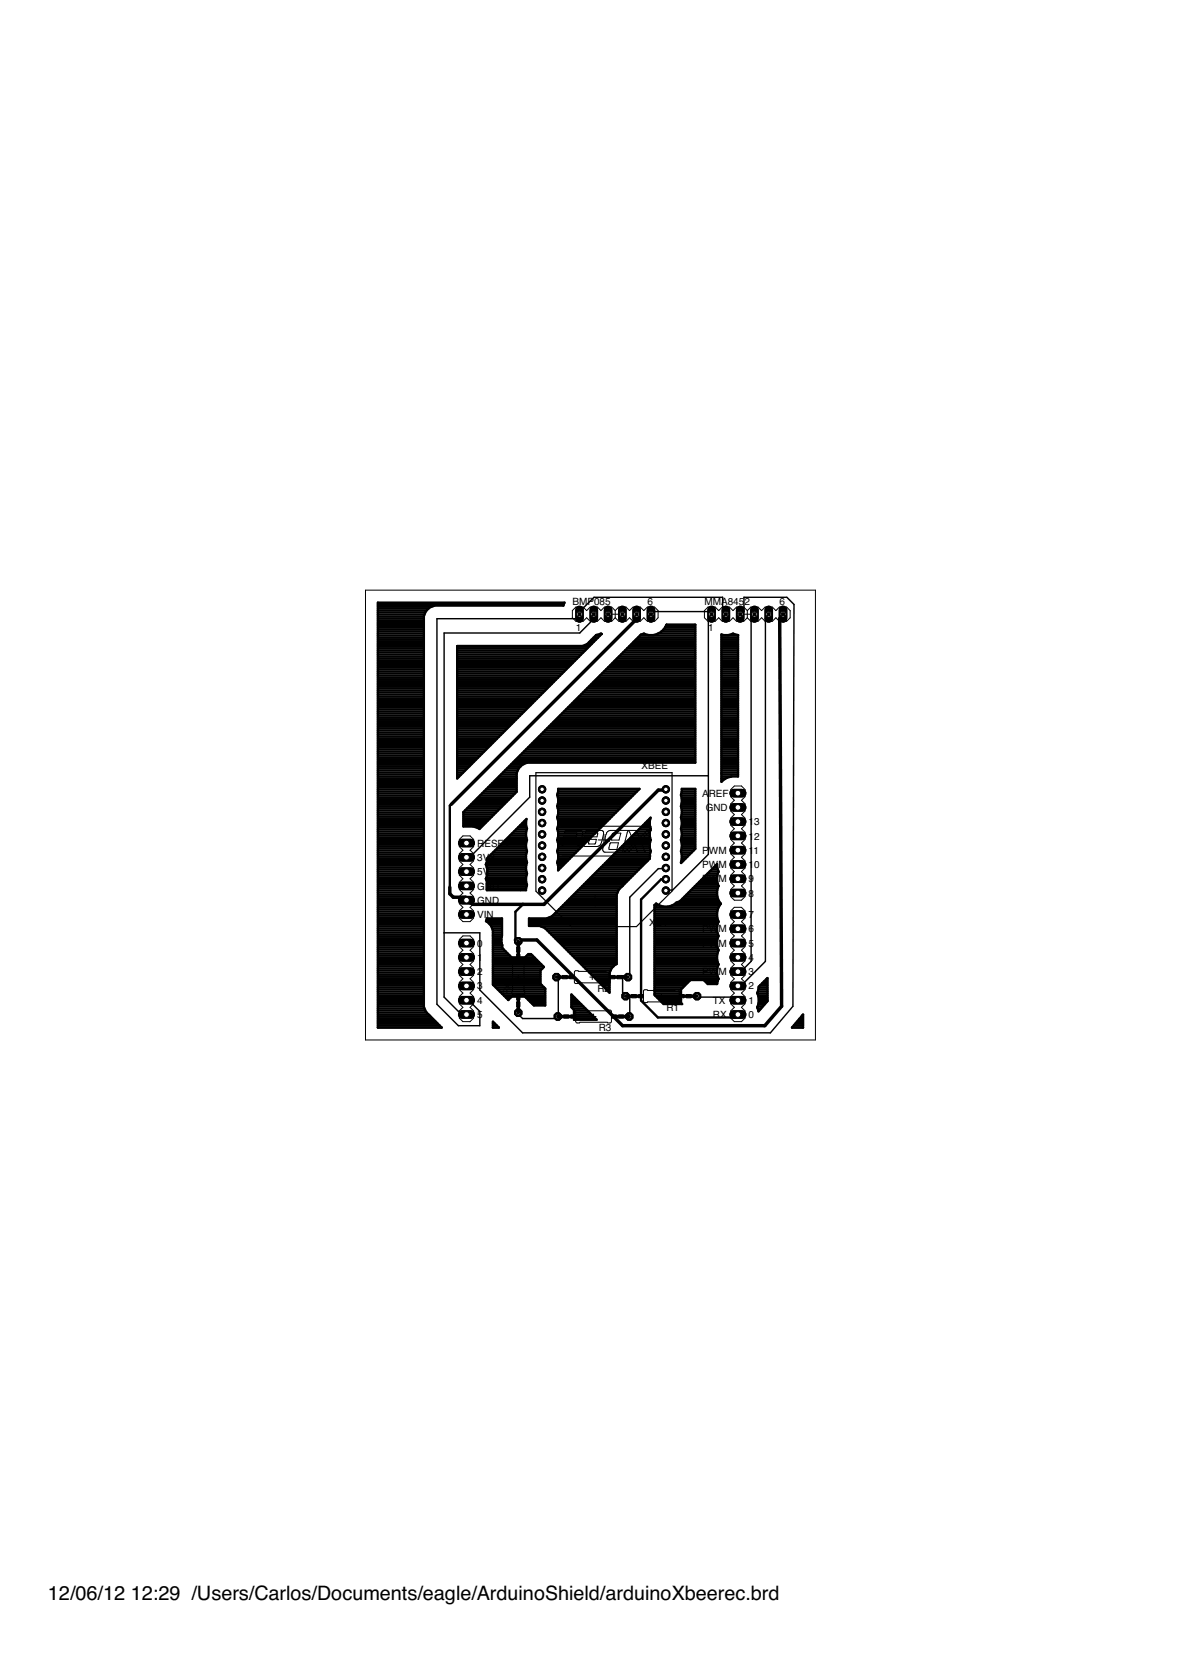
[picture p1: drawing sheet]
<svg xmlns="http://www.w3.org/2000/svg" width="210mm" height="297mm" viewBox="0 0 210 297" stroke-linecap="round" stroke-linejoin="round" font-family="sans-serif">
<defs><g id="words">
<g font-size="3.5">
<text x="8.5" y="284.3">12/06/12</text>
<text x="23.2" y="284.3">12:29 /Users/Carlos/Documents/eagle/ArduinoShield/arduinoXbeerec.brd</text>
</g>
<g font-size="1.8">
<text x="101.7" y="107.5">BMP085</text>
<text x="115.1" y="107.5">6</text>
<text x="125.2" y="107.5">MMA845</text>
<text x="132.3" y="107.5">2</text>
<text x="138.5" y="107.5">6</text>
<text x="102.4" y="112.1">1</text>
<text x="125.8" y="112.1">1</text>
<text x="114" y="136.6">XBEE</text>
<text x="124.8" y="141.6">A</text>
<text x="126" y="141.6">REF</text>
<text x="125.4" y="144.2">GND</text>
<text x="133.1" y="149.2">12</text>
<text x="133.1" y="146.7">13</text>
<text x="84.8" y="155.6">5V</text>
<text x="84.8" y="153">3V3</text>
<text x="84.8" y="150.5">RESET</text>
<text x="124.8" y="154.3">PWM</text>
<text x="124.8" y="151.8">P</text>
<text x="126" y="151.8">WM</text>
<text x="133.1" y="154.3">10</text>
<text x="133.1" y="151.8">11</text>
<text x="84.8" y="158.1">GND</text>
<text x="84.8" y="160.7">GND</text>
<text x="124.8" y="156.8">PWM</text>
<text x="133.1" y="159.4">8</text>
<text x="133.1" y="156.8">9</text>
<text x="84.8" y="163.2">VIN</text>
<text x="115.4" y="164.5">X</text>
<text x="124.8" y="165.7">PWM</text>
<text x="133.1" y="165.7">6</text>
<text x="133.1" y="163.2">7</text>
<text x="84.8" y="168.3">0</text>
<text x="84.8" y="170.8">1</text>
<text x="84.8" y="173.4">2</text>
<text x="124.8" y="173.4">PWM</text>
<text x="124.8" y="168.3">PWM</text>
<text x="133.1" y="173.4">3</text>
<text x="133.1" y="170.8">4</text>
<text x="133.1" y="168.3">5</text>
<text x="84.8" y="175.9">3</text>
<text x="84.8" y="178.4">4</text>
<text x="90.7" y="176.8" transform="rotate(-90 90.7 176.8)">R</text>
<text x="106.2" y="176.4">R2</text>
<text x="118.5" y="179.7">R1</text>
<text x="126.7" y="178.4">TX</text>
<text x="133.1" y="178.4">1</text>
<text x="133.1" y="175.9">2</text>
<text x="84.8" y="181">5</text>
<text x="106.4" y="183.4">R3</text>
<text x="126.7" y="181">RX</text>
<text x="133.1" y="181">0</text>
</g>
</g></defs>
<g fill="#000" stroke="#000" stroke-width=".61">
<path d="M113.2 109.2v.8zM139.2 109.2l-.6 .8zM79.9 158.9l.7 .6zM79.9 157.7v1.2zM80.2 143l33-33zM80.6 159.5h2.1zM82.7 159.5l.2 .5zM117 140.4h1.3zM118.3 140.3v.1zM82.9 160l1.1 .8zM84 160.8h8.9zM91.6 167.1h3.8z"/>
<path d="M91.6 167.1l.5 .2zM92.9 160.8h3.8zM95.4 167.1l15.3 15.2zM96.7 160.8l20.3-20.4zM138.6 110l.3 68.9zM110.7 182.3h25.2zM138.9 178.9l-3 3.4z"/>
</g>
<g fill="#000" stroke="#000" stroke-width=".42">
<path d="M67.2 107.1h33.1zM67.2 119.7h8.1zM67.2 119.4h8.1zM67.2 119h8.1zM67.2 118.6h8.1zM67.2 118.2h8.1zM67.2 117.9h8.1zM67.2 117.5h8.1zM67.2 117.1h8.1zM67.2 116.7h8.1zM67.2 116.4h8.1zM67.2 116h8.1z"/>
<path d="M67.2 115.6h8.1zM67.2 115.2h8.1zM67.2 114.9h8.1zM67.2 114.5h8.1zM67.2 114.1h8.1zM67.2 113.7h8.1zM67.2 113.4h8.1zM67.2 113h8.1zM67.2 112.6h8.1zM67.2 112.2h8.1zM67.2 111.9h8.1zM67.2 111.5h8.1z"/>
<path d="M67.2 111.1h8.1zM67.2 110.7h8.1zM67.2 110.4h8.1zM67.2 110h8.1zM67.2 109.6h8.1zM67.2 109.2h8.2zM67.2 108.9h8.4zM67.2 108.5h8.6zM67.2 108.1h9zM67.2 107.7h9.8zM67.2 107.4h33zM75.3 109.5v.9z"/>
<path d="M75.3 110.4v68.6zM75.7 108.7l-.4 .8zM76.3 108l-.6 .7zM76.3 108l.9-.3zM81.3 114.9h21.3zM81.3 119.7h18.6zM81.3 119.4h19zM81.3 119h19.3zM81.3 118.6h19.7zM81.3 118.2h20.1zM81.3 117.9h20.5zM81.3 117.5h20.9z"/>
<path d="M81.3 117.1h21.2zM81.3 116.7h21.6zM81.3 116.4h22zM81.3 116h22.4zM81.3 115.6h22.7zM81.3 115.2h23.1zM81.3 114.9h23.5zM77.2 107.7h22.9zM100.2 107.3l-.1 .4zM100.3 107.1l-.1 .2zM102.6 114.9h.9zM103.5 114.9l.9-.4z"/>
<path d="M104.4 114.5l1.6-1.6zM104.4 114.5h.8zM104.8 114.1h.7zM105.1 113.7h.8zM105.5 113.4h.8zM105.9 113h.7zM106 112.9l.7-.2zM106.7 112.7l.1-.1zM106.8 112.6l.1 .1zM106.9 112.7l-25.6 25.7zM107 119.7h16.6zM107.4 119.4h16.2z"/>
<path d="M107.7 119h15.9zM108.1 118.6h15.5zM108.5 118.2h15.1zM108.9 117.9h14.7zM109.2 117.5h14.4zM109.6 117.1h14zM110 116.7h13.6zM110.4 116.4h13.2zM110.7 116h12.9zM111.1 115.6h12.5zM111.5 115.2h12.1zM111.9 114.9h11.7z"/>
<path d="M112.2 114.5h11.4zM112.6 114.1h11zM113 113.7h10.6zM113.4 113.4h10.2zM113.7 113h9.9zM113.9 112.8l.4-.1zM114.3 112.7l.1-.1zM114.4 112.6l.2 .1zM114.6 112.7l.7 .2zM115.3 112.9h.8zM116.1 112.9l.7-.2zM116.8 112.7l.7-.4z"/>
<path d="M117 112.6h6.6zM117.5 112.3l.6-.5zM117.6 112.2h6zM118 111.9h5.6zM118.4 111.1l-.3 .7zM118.2 111.5h5.4zM118.4 111.1h5.2zM118.5 111h5.1zM123.6 111v24.6zM128.2 112.8l.4 .1zM128.2 119.7h3zM128.2 119.4h3z"/>
<path d="M128.2 119h3zM128.2 118.6h3zM128.2 118.2h3zM128.2 117.9h3zM128.2 117.5h3zM128.2 117.1h3zM128.2 116.7h3zM128.2 116.4h3zM128.2 116h3zM128.2 115.6h3zM128.2 115.2h3zM128.2 114.9h3z"/>
<path d="M128.2 114.5h3zM128.2 114.1h3zM128.2 113.7h3zM128.2 113.4h3zM128.2 113h3zM128.6 112.9h.8zM129.4 112.9l.8-.2zM130.2 112.7l.1-.1zM130.3 112.6l.1 .1zM130.4 112.7l.8 .2zM131.2 112.9v25.1zM67.2 139.9h8.1z"/>
<path d="M67.2 139.6h8.1zM67.2 139.2h8.1zM67.2 138.8h8.1zM67.2 138.5h8.1zM67.2 138.1h8.1zM67.2 137.7h8.1zM67.2 137.3h8.1zM67.2 136.9h8.1zM67.2 136.6h8.1zM67.2 136.2h8.1zM67.2 135.8h8.1zM67.2 135.4h8.1z"/>
<path d="M67.2 135.1h8.1zM67.2 134.7h8.1zM67.2 134.3h8.1zM67.2 133.9h8.1zM67.2 133.6h8.1zM67.2 133.2h8.1zM67.2 132.8h8.1zM67.2 132.5h8.1zM67.2 132.1h8.1zM67.2 131.7h8.1zM67.2 131.3h8.1zM67.2 131h8.1z"/>
<path d="M67.2 130.6h8.1zM67.2 130.2h8.1zM67.2 129.8h8.1zM67.2 129.5h8.1zM67.2 129.1h8.1zM67.2 128.7h8.1zM67.2 128.3h8.1zM67.2 128h8.1zM67.2 127.6h8.1zM67.2 127.2h8.1zM67.2 126.8h8.1zM67.2 126.5h8.1z"/>
<path d="M67.2 126.1h8.1zM67.2 125.7h8.1zM67.2 125.3h8.1zM67.2 125h8.1zM67.2 124.6h8.1zM67.2 124.2h8.1zM67.2 123.8h8.1zM67.2 123.5h8.1zM67.2 123.1h8.1zM67.2 122.7h8.1zM67.2 122.3h8.1zM67.2 122h8.1z"/>
<path d="M67.2 121.6h8.1zM67.2 121.2h8.1zM67.2 120.8h8.1zM67.2 120.5h8.1zM67.2 120.1h8.1zM81.3 114.9v23.5zM81.3 138.1h.3zM81.3 137.7h.6zM81.3 137.3h1zM81.3 136.9h1.4zM81.3 136.6h1.8zM81.3 136.2h2.1z"/>
<path d="M81.3 135.8h2.5zM81.3 135.4h2.9zM81.3 135.1h3.3zM81.3 134.7h3.6zM81.3 134.3h4zM81.3 133.9h4.4zM81.3 133.6h4.8zM81.3 133.2h5.1zM81.3 132.8h5.5zM81.3 132.5h5.9zM81.3 132.1h6.2zM81.3 131.7h6.6z"/>
<path d="M81.3 131.3h7zM81.3 131h7.4zM81.3 130.6h7.7zM81.3 130.2h8.1zM81.3 129.8h8.5zM81.3 129.5h8.9zM81.3 129.1h9.3zM81.3 128.7h9.6zM81.3 128.3h10zM81.3 128h10.4zM81.3 127.6h10.8zM81.3 127.2h11.1z"/>
<path d="M81.3 126.8h11.5zM81.3 126.5h11.9zM81.3 126.1h12.2zM81.3 125.7h12.6zM81.3 125.3h13zM81.3 125h13.4zM81.3 124.6h13.7zM81.3 124.2h14.1zM81.3 123.8h14.5zM81.3 123.5h14.9zM81.3 123.1h15.2zM81.3 122.7h15.6z"/>
<path d="M81.3 122.3h16zM81.3 122h16.4zM81.3 121.6h16.7zM81.3 121.2h17.1zM81.3 120.8h17.5zM81.3 120.5h17.9zM81.3 120.1h18.2zM86.8 139.9h5zM87.1 139.6h4.7zM87.5 139.2h4.3zM87.9 138.8h3.9zM88.3 138.5h3.5z"/>
<path d="M88.6 138.1h3.2zM89 137.7h2.8zM89.4 137.3h2.5zM89.8 136.9h2.2zM90.1 136.6h2.1zM90.5 136.2h2.1zM90.9 135.8h2.2zM91.3 135.4h32.3zM91.7 135.1h31.9zM91.8 137.4v1zM91.8 138.4v2.4zM92 134.7h31.6z"/>
<path d="M92.2 136.6l-.4 .8zM92.4 134.3h31.2zM92.8 133.9h30.8zM92.8 135.9l-.6 .7zM93.1 133.6h30.5zM93.5 133.2h30.1zM92.8 135.9l.9-.3zM93.9 132.8h29.7zM94.3 132.5h29.3zM94.6 132.1h29zM95 131.7h28.6zM95.4 131.3h28.2z"/>
<path d="M95.8 131h27.8zM96.1 130.6h27.5zM96.5 130.2h27.1zM96.9 129.8h26.7zM97.3 129.5h26.3zM97.6 129.1h26zM98 128.7h25.6zM98.4 128.3h25.2zM98.8 128h24.8zM99.1 127.6h24.5zM99.5 127.2h24.1zM99.9 126.8h23.7z"/>
<path d="M100.3 126.5h23.3zM100.6 126.1h23zM101 125.7h22.6zM101.4 125.3h22.2zM101.7 125h21.9zM102.1 124.6h21.5zM102.5 124.2h21.1zM102.9 123.8h20.7zM103.3 123.5h20.3zM103.6 123.1h20zM104 122.7h19.6zM104.4 122.3h19.2z"/>
<path d="M104.8 122h18.8zM105.1 121.6h18.5zM105.5 121.2h18.1zM105.9 120.8h17.7zM106.3 120.5h17.3zM106.6 120.1h17zM93.7 135.6h29.9zM128.2 138.4v.6zM128.2 137.4v1zM128.2 112.8v24.6zM128.2 138.8h.2zM128.2 138.5h.7z"/>
<path d="M128.2 138.1h1.7zM128.2 137.7h3zM128.2 137.3h3zM128.2 136.9h3zM128.2 136.6h3zM128.2 136.2h3zM128.2 135.8h3zM128.2 135.4h3zM128.2 135.1h3zM128.2 134.7h3zM128.2 134.3h3zM128.2 133.9h3z"/>
<path d="M128.2 133.6h3zM128.2 133.2h3zM128.2 132.8h3zM128.2 132.5h3zM128.2 132.1h3zM128.2 131.7h3zM128.2 131.3h3zM128.2 131h3zM128.2 130.6h3zM128.2 130.2h3zM128.2 129.8h3zM128.2 129.5h3z"/>
<path d="M128.2 129.1h3zM128.2 128.7h3zM128.2 128.3h3zM128.2 128h3zM128.2 127.6h3zM128.2 127.2h3zM128.2 126.8h3zM128.2 126.5h3zM128.2 126.1h3zM128.2 125.7h3zM128.2 125.3h3zM128.2 125h3z"/>
<path d="M128.2 124.6h3zM128.2 124.2h3zM128.2 123.8h3zM128.2 123.5h3zM128.2 123.1h3zM128.2 122.7h3zM128.2 122.3h3zM128.2 122h3zM128.2 121.6h3zM128.2 121.2h3zM128.2 120.8h3zM128.2 120.5h3z"/>
<path d="M128.2 120.1h3zM128.6 138.6l-.4 .4zM128.6 138.6l.6-.4zM129.2 138.2l.8-.2zM130 138h1.2zM67.2 159.8h8.1zM67.2 159.4h8.1zM67.2 159h8.1zM67.2 158.7h8.1zM67.2 158.3h8.1zM67.2 157.9h8.1zM67.2 157.5h8.1z"/>
<path d="M67.2 157.2h8.1zM67.2 156.8h8.1zM67.2 156.4h8.1zM67.2 156h8.1zM67.2 155.7h8.1zM67.2 155.3h8.1zM67.2 154.9h8.1zM67.2 154.5h8.1zM67.2 154.2h8.1zM67.2 153.8h8.1zM67.2 153.4h8.1zM67.2 153.1h8.1z"/>
<path d="M67.2 152.7h8.1zM67.2 152.3h8.1zM67.2 151.9h8.1zM67.2 151.6h8.1zM67.2 151.2h8.1zM67.2 150.8h8.1zM67.2 150.4h8.1zM67.2 150.1h8.1zM67.2 149.7h8.1zM67.2 149.3h8.1zM67.2 148.9h8.1zM67.2 148.5h8.1z"/>
<path d="M67.2 148.2h8.1zM67.2 147.8h8.1zM67.2 147.4h8.1zM67.2 147h8.1zM67.2 146.7h8.1zM67.2 146.3h8.1zM67.2 145.9h8.1zM67.2 145.6h8.1zM67.2 145.2h8.1zM67.2 144.8h8.1zM67.2 144.4h8.1zM67.2 144.1h8.1z"/>
<path d="M67.2 143.7h8.1zM67.2 143.3h8.1zM67.2 142.9h8.1zM67.2 142.6h8.1zM67.2 142.2h8.1zM67.2 141.8h8.1zM67.2 141.4h8.1zM67.2 141.1h8.1zM67.2 140.7h8.1zM67.2 140.3h8.1zM79.9 143.2v14.5zM79.9 143.2l.3-.2z"/>
<path d="M82.4 144.4v2.5zM82.4 144.4l31.5-31.6zM82.4 146.7h3.5zM82.4 146.3h3.9zM82.4 145.9h4.2zM82.4 145.6h4.6zM82.4 145.2h5zM82.4 144.8h5.4zM82.4 144.4h5.7zM82.7 144.1h5.8zM83 143.7h5.9zM83.4 143.3h5.9z"/>
<path d="M83.8 142.9h5.8zM82.4 146.9h1.7zM84.2 142.6h5.8zM84.5 142.2h5.9zM84.6 147h.9zM84.1 146.9l.7 .2zM84.9 141.8h5.9zM84.8 147.1l.4 .3zM85.3 141.4h5.8zM85.7 141.1h5.8zM86 140.7h5.8zM86.4 156.1l-.1 .1z"/>
<path d="M86.4 153.5l-.1 .2zM86.4 140.3h5.4zM86.3 156.2l.1 .1zM86.6 155.3l-.2 .8zM86.3 153.7l.1 .1zM86.6 152.8l-.2 .7zM86.4 156h7.1zM86.4 153.8h7.1zM86.4 156.4h7.1zM86.4 153.4h7.2zM86.5 154.2h7zM86.6 157.9l-.1 .3z"/>
<path d="M86.5 156.8h7zM86.5 155.7h7.1zM86.6 153.1h7zM86.6 157.1v.8zM86.4 156.3l.2 .8zM86.6 154.6v.7zM86.4 153.8l.2 .8zM86.6 152.5v.3zM86.6 152.5l7-6.9zM86.6 157.9h6.9zM86.6 157.5h7zM86.6 157.2h7z"/>
<path d="M86.6 155.3h7.1zM86.6 154.9h7zM86.6 154.5h6.9zM86.6 152.7h6.9zM86.9 152.3h6.6zM87.2 151.9h6.3zM87.6 151.6h6zM88 151.2h5.6zM88.4 150.8h5.1zM88.7 150.4h4.8zM89.1 150.1h4.4zM89.5 149.7h4.1z"/>
<path d="M89.9 149.3h3.8zM90.2 148.9h3.4zM90.6 148.5h2.9zM91 148.2h2.5zM91.4 147.8h2.1zM91.7 147.4h1.9zM91.8 140.8l-6.6 6.6zM92.1 147h1.5zM86.5 158.2h6zM92.5 146.7h1zM92.9 146.3h.6zM93.2 145.9h.3z"/>
<path d="M93.5 145.9v.8zM93.5 146.7l.2 .6zM93.5 147.9v.8zM93.5 148.7l.2 .6zM93.5 149.9v.8zM93.5 150.7l.2 .6zM93.5 151.9v.8zM93.5 152.7l.2 .6zM93.5 153.9v.8zM93.5 154.7l.2 .6zM93.5 155.9v.8zM93.5 156.7l.2 .6z"/>
<path d="M93.5 157.9v.3zM92.5 158.2h1zM93.6 145.6l-.1 .3zM93.7 147.3l-.2 .6zM93.7 149.3l-.2 .6zM93.7 151.3l-.2 .6zM93.7 153.3l-.2 .6zM93.7 155.3l-.2 .6zM93.7 157.3l-.2 .6zM99.2 152.7l-.2 .6zM99.2 150.7l-.2 .6zM99.2 148.7l-.2 .6z"/>
<path d="M99.2 146.7l-.2 .6zM99.2 144.7l-.2 .6zM99.2 142.7l-.2 .6zM99.2 140.7l-.2 .6zM99 149.3h5.6zM99 143.3h11.6zM99.1 153.4h1.4zM99.1 151.2h3.6zM99.1 147.4h7.4zM99.1 145.2h9.6zM99.1 141.4h13.4zM99.1 153.1h1.8z"/>
<path d="M99.1 151.6h3.3zM99.1 147h7.7zM99.1 145.6h9.3zM99.1 141.1h13.7zM99.1 149.7h5.1zM99.1 143.7h11.1zM99.1 142.9h11.9zM99.1 148.9h5.9zM99.2 153.8h.9zM99.2 150.8h3.9zM99.2 147.8h6.9zM99.2 144.8h9.9z"/>
<path d="M99.2 141.8h12.9zM99.2 153.9v.8zM99 153.3l.2 .6zM99.2 151.9v.8zM99 151.3l.2 .6zM99.2 149.9v.8zM99 149.3l.2 .6zM99.2 147.9v.8zM99 147.3l.2 .6zM99.2 145.9v.8zM99 145.3l.2 .6zM99.2 143.9v.8z"/>
<path d="M99 143.3l.2 .6zM99.2 141.9v.8zM99 141.3l.2 .6zM99.2 140.2v.5zM99.2 140.2h14.5zM99.2 154.5h.2zM99.2 154.2h.5zM99.2 152.7h2zM99.2 152.3h2.4zM99.2 151.9h2.8zM99.2 150.4h4.3zM99.2 150.1h4.6z"/>
<path d="M99.2 148.5h6.1zM99.2 148.2h6.5zM99.2 146.7h8zM99.2 146.3h8.4zM99.2 145.9h8.8zM99.2 144.4h10.3zM99.2 144.1h10.6zM99.2 142.6h12.1zM99.2 142.2h12.5zM99.2 140.7h14zM99.2 140.3h14.4zM101.2 159.8h8.4z"/>
<path d="M101.6 159.4h8zM102 159h7.6zM102.3 158.7h7.4zM102.7 158.3h7.2zM103.1 157.9h7.1zM103.5 157.5h7.1zM103.8 157.2h7.2zM104.2 156.8h7.1zM104.6 156.4h7.1zM104.9 156h7.2zM105.3 155.7h7.2zM105.7 155.3h7.1z"/>
<path d="M106.1 154.9h7.1zM106.4 154.5h7.2zM106.8 154.2h7.1zM107.2 153.8h7.1zM107.6 153.4h7.1zM107.9 153.1h7.2zM108.3 152.7h7.1zM108.7 152.3h6.8zM109.1 151.9h6.4zM109.5 151.6h6.1zM109.6 159v12.4zM109.8 151.2h5.8z"/>
<path d="M110 158.2l-.4 .8zM110.2 150.8h5.3zM110.6 150.4h4.9zM110.6 157.5l-.6 .7zM110.9 150.1h4.6zM111.3 149.7h4.2zM111.7 149.3h3.9zM112.1 148.9h3.4zM112.4 148.5h3.1zM112.8 148.2h2.7zM113.2 147.8h2.3zM113.6 147.4h2z"/>
<path d="M99.2 154.7l14.5-14.5zM117.5 156.3l-3.6 3.6zM113.9 147h1.7zM114.3 146.7h1.2zM114.7 146.3h.8zM115 153.1l-4.4 4.4zM115.1 145.9h.4zM115.4 145.6h.2zM115.5 145.9v.8zM115.5 146.7l.2 .6zM115.5 147.9v.8zM115.5 148.7l.2 .6z"/>
<path d="M115.5 149.9v.8zM115.5 150.7l.2 .6zM115.5 151.9v.7zM115 153.1l.5-.5zM115.6 145.4l-.1 .5zM115.7 147.3l-.2 .6zM115.7 149.3l-.2 .6zM115.7 151.3l-.2 .6zM117.5 156.3h.8zM121.2 152.7l-.2 .6zM121.2 150.7l-.2 .6zM121.2 148.7l-.2 .6z"/>
<path d="M121.2 146.7l-.2 .6zM121.2 144.7l-.2 .6zM121.2 142.7l-.2 .6zM121.2 140.7l-.2 .6zM121 149.3h2.6zM121 143.3h2.6zM121 153.3l.1 .1zM121.1 151.2h2.2zM121.1 147.4h2.5zM121.1 145.2h2.5zM121.1 141.4h2.5zM121.1 153.1h.3z"/>
<path d="M121.1 151.6h1.8zM121.1 147h2.5zM121.1 145.6h2.5zM121.1 141.1h2.5zM121.1 149.7h2.5zM121.1 148.9h2.5zM121.1 143.7h2.5zM121.1 142.9h2.5zM121.2 150.8h2.4zM121.2 147.8h2.4zM121.2 144.8h2.4zM121.2 141.8h2.4z"/>
<path d="M121.2 151.9v.8zM121 151.3l.2 .6zM121.2 149.9v.8zM121 149.3l.2 .6zM121.2 147.9v.8zM121 147.3l.2 .6zM121.2 145.9v.8zM121 145.3l.2 .6zM121.2 143.9v.8zM121 143.3l.2 .6zM121.2 141.9v.8zM121 141.3l.2 .6z"/>
<path d="M121.2 140.2v.5zM121.2 140.2h2.4zM121.2 152.7h.6zM121.2 152.3h1zM121.2 151.9h1.3zM121.2 150.4h2.4zM121.2 150.1h2.4zM121.2 148.5h2.4zM121.2 148.2h2.4zM121.2 146.7h2.4zM121.2 146.3h2.4zM121.2 145.9h2.4z"/>
<path d="M121.2 144.4h2.4zM121.2 144.1h2.4zM121.2 142.6h2.4zM121.2 142.2h2.4zM121.2 140.7h2.4zM121.2 140.3h2.4zM121.3 159.8h6.3zM121.6 159.4h5.9zM122 159h5.4zM122.4 158.7h5zM122.8 158.3h4.7zM123.1 157.9h4.5z"/>
<path d="M123.5 157.5h4.2zM123.6 140.2v10.7zM123.6 150.9l-2.5 2.5zM123.9 157.2h3.7zM124.3 156.8h3.2zM124.6 156.4h2.8zM125 156h2.4zM125.4 155.7h2.1zM125.8 155.3h1.8zM126.1 154.9h1.6zM126.5 154.5h1.1zM126.9 154.2h.6z"/>
<path d="M127.2 153.8l.2-.2zM127.3 153.8h.1zM127.4 153.6v.5zM127.4 154.1l.2 .7zM127.4 155.8v.8zM127.4 156.6l.2 .8zM127.4 158.4v.8zM127.4 159.2l.2 .7zM127.6 154.8l.1 .1zM127.6 155.1l-.2 .7zM127.6 157.4l.1 .1zM127.6 157.6l-.2 .8z"/>
<path d="M127.6 159.9l.4 .7zM127.7 154.9l-.1 .2zM127.7 157.5l-.1 .1zM67.2 179.6h8.4zM67.2 179.3h8.2zM67.2 178.9h8.1zM67.2 178.5h8.1zM67.2 178.1h8.1zM67.2 177.8h8.1zM67.2 177.4h8.1zM67.2 177h8.1zM67.2 176.6h8.1z"/>
<path d="M67.2 176.3h8.1zM67.2 175.9h8.1zM67.2 175.5h8.1zM67.2 175.1h8.1zM67.2 174.8h8.1zM67.2 174.4h8.1zM67.2 174h8.1zM67.2 173.6h8.1zM67.2 173.3h8.1zM67.2 172.9h8.1zM67.2 172.5h8.1zM67.2 172.1h8.1z"/>
<path d="M67.2 171.8h8.1zM67.2 171.4h8.1zM67.2 171h8.1zM67.2 170.6h8.1zM67.2 170.3h8.1zM67.2 169.9h8.1zM67.2 169.5h8.1zM67.2 169.1h8.1zM67.2 168.8h8.1zM67.2 168.4h8.1zM67.2 168h8.1zM67.2 167.6h8.1z"/>
<path d="M67.2 167.3h8.1zM67.2 166.9h8.1zM67.2 166.5h8.1zM67.2 166.2h8.1zM67.2 165.8h8.1zM67.2 165.4h8.1zM67.2 165h8.1zM67.2 164.7h8.1zM67.2 164.3h8.1zM67.2 163.9h8.1zM67.2 163.5h8.1zM67.2 163.2h8.1z"/>
<path d="M67.2 162.8h8.1zM67.2 162.4h8.1zM67.2 162h8.1zM67.2 161.6h8.1zM67.2 161.3h8.1zM67.2 160.9h8.1zM67.2 160.5h8.1zM67.2 160.2h8.1zM75.3 179l.4 .8zM75.7 179.8l.6 .7zM86.5 163.3l-.1 .4zM86.5 163.5h2.7z"/>
<path d="M86.5 163.3h2.7zM86.4 163.8l.2 .1zM86.6 163.9h2.6zM87 164.3h2.2zM86.6 163.9l.6 .6zM87.3 164.7h1.9zM87.5 165h1.7zM87.6 166.3v8.7zM87.6 165.4v.9zM87.2 164.5l.4 .9zM87.6 174.8h8.5zM87.6 174.4h8.5z"/>
<path d="M87.6 174h8.5zM87.6 173.6h8.5zM87.6 173.3h8.5zM87.6 172.9h8.5zM87.6 172.5h8.5zM87.6 172.1h8.8zM87.6 171.8h8.9zM87.6 171.4h8.6zM87.6 171h8.2zM87.6 170.6h7.8zM87.6 170.3h7.5zM87.6 169.9h3z"/>
<path d="M87.6 169.5h2.7zM87.6 169.1h2.3zM87.6 168.8h1.9zM87.6 168.4h1.7zM87.6 168h1.7zM87.6 167.6h1.5zM87.6 167.3h1.5zM87.6 166.9h1.5zM87.6 166.5h1.5zM87.6 166.2h1.6zM87.6 165.8h1.6zM87.6 165.4h1.6z"/>
<path d="M87.7 175.1h8.6zM88.1 175.5h8.6zM88.5 175.9h8.4zM88.8 176.3h8.1zM89.1 166.6v.5zM89.1 167.1v.4zM89.1 167.6l.2 .4zM89.2 163.3v3zM89.2 166.3l-.1 .2zM89.2 176.6h7.7zM89.3 168v.5zM89.3 168.5l1.6 1.7z"/>
<path d="M89.6 177h7.3zM90 177.4h.7zM87.6 175l2.7 2.8zM90.9 170.2h2.4zM90.9 177.2l-.6 .6zM91.6 162.1v5zM91.6 162.1l1.3-1.3zM93.3 170.2l.6-.6zM90.9 177.2h2.4zM93.5 177.4h3.4zM93.6 169.9h1.1zM93.9 169.6h.5z"/>
<path d="M93.9 177.8h3zM94 163.3v1.3zM94 163.3h3.2zM94 164.3h15.6zM94 163.9h15.6zM94 163.5h15.6zM94.3 178.1h2.6zM94.4 169.6l2.3 2.3zM94.7 178.5h2.2zM93.3 177.2l1.6 1.5zM94 164.6h1.9zM96.1 172.5v2.4z"/>
<path d="M96.1 174.9l.8 .8zM96.1 164.7h13.5zM96.7 171.9l-.6 .6zM95.9 164.6l.9 .4zM96.9 175.7v3zM94.9 178.7h2zM96.9 165h12.7zM97.2 163.3l.9-.4zM97.3 165.4h12.3zM97.5 163.2h12.1zM96.8 165l.8 .7zM97.6 165.8h12z"/>
<path d="M98 166.2h11.6zM98.1 162.9l.7-.7zM98.2 162.8h11.4zM98.4 166.5h11.2zM98.6 162.4h11zM98.8 166.9h10.8zM115.6 145.4l-16.8 16.8zM99 162h10.6zM99.1 167.3h10.5zM99.3 161.6h10.3zM99.5 167.6h10.1zM99.7 161.3h9.9z"/>
<path d="M99.9 168h9.7zM100.1 160.9h9.5zM100.3 168.4h9.3zM100.5 160.5h9.1zM100.6 168.8h9zM100.8 160.2h8.8zM101 169.1h8.6zM101.4 169.5h8.2zM101.6 176.8v2.2zM101.6 176.8l4.4 4.5zM101.6 178.9h2.1zM101.6 178.5h1.7z"/>
<path d="M101.6 178.1h1.3zM101.6 177.8h.9zM101.6 177.4h.6zM101.6 177h.2zM101.8 179.3h2.2zM101.8 169.9h7.8zM101.6 179l.4 .5zM102 179.6h2.4zM102.1 170.3h7.5zM102.5 170.6h7.1zM102.9 171h6.7zM103.3 171.4h6.2z"/>
<path d="M103.6 171.8h5.5zM104 172.1h4.7zM104.4 172.5h4.1zM104.8 172.9h3.6zM105.1 173.3h3.2zM105.5 173.6h2.8zM105.9 174h2.4zM106.3 174.4h2zM106.6 174.8h1.7zM107 175.1h1.3zM107.4 175.5h.9zM107.8 175.9h.5z"/>
<path d="M108.1 176.3h.2zM108.3 173v.9zM108.3 173.9v2.6zM97.6 165.7l10.7 10.8zM108.7 172.1l-.4 .9zM109.3 171.5l-.6 .6zM109.3 171.5l.3-.1zM113.9 159.9v18zM116.3 160.9v16zM116.3 160.9l.3-.3zM116.3 176.6h4.7zM116.3 176.3h4.7z"/>
<path d="M116.3 175.9h4.7zM116.3 175.5h5.1zM116.3 175.1h5.5zM116.3 174.8h5.9zM116.3 174.4h6.2zM116.3 174h11.4zM116.3 173.6h11.3zM116.3 173.3h11.2zM116.3 172.9h11.1zM116.3 172.5h11.1zM116.3 172.1h11.2zM116.3 171.8h11.3z"/>
<path d="M116.3 171.4h11.4zM116.3 171h11.3zM116.3 170.6h11.2zM116.3 170.3h11.1zM116.3 169.9h11.1zM116.3 169.5h11.2zM116.3 169.1h11.3zM116.3 168.8h11.3zM116.3 168.4h11.2zM116.3 168h11.1zM116.3 167.6h11.1zM116.3 167.3h11.1z"/>
<path d="M116.3 166.9h11.2zM116.3 166.5h11.3zM116.3 166.2h11.3zM116.3 165.8h11.2zM116.3 165.4h11.1zM116.3 165h11.1zM116.3 164.7h11.1zM116.3 164.3h11.3zM116.3 163.9h11.4zM116.3 163.5h11.3zM116.3 163.2h11.2zM116.3 162.8h11.1z"/>
<path d="M116.3 162.4h11.1zM116.3 162h11.2zM116.3 161.6h11.3zM116.3 161.3h11.4zM116.3 160.9h.8zM116.5 177h4.5zM116.6 160.6l.6 .4zM116.8 177.4h4.2zM117.2 177.8h3.8zM117.2 161l.8 .2zM117.6 178.1h3.4zM116.3 176.9l1.6 1.6z"/>
<path d="M118 161.2h.7zM118.7 161.2l.7-.2zM119.4 161l.7-.4zM119.5 160.9h8.4zM120.1 160.6l.1-.2zM120.1 160.5h7.9zM120.2 160.4l.7-.2zM120.9 160.2l6.3-6.4zM120.9 160.2h6.9zM121 177.5v.1zM121 175.9v.9zM121 176.8v.4z"/>
<path d="M121 177.2v.3zM121 177.7v.6zM121 178.3l.2 .2zM117.9 178.5h3.3zM122.7 174.2l-1.7 1.7zM122.7 174.2h2.4zM125.2 174.4h2.4zM125.6 174.8h1.9zM125.1 174.2l.7 .7zM127.4 162.2v.7zM127.4 162.9l.2 .8zM127.4 164.7v.8z"/>
<path d="M127.4 165.5l.2 .7zM127.4 167.3v.7zM127.4 168l.2 .8zM127.4 169.8v.8zM127.4 170.6l.2 .7zM127.4 172.3v.8zM127.4 173.1l.2 .8zM125.8 174.9h1.6zM127.6 161.4l-.2 .8zM127.6 163.7l.1 .1zM127.6 164l-.2 .7zM127.6 166.2l.1 .2z"/>
<path d="M127.6 166.5l-.2 .8zM127.6 168.8l.1 .1zM127.6 169l-.2 .8zM127.6 171.3l.1 .1zM127.6 171.6l-.2 .7zM127.6 173.9l.1 .1zM127.6 174.1l-.2 .8zM127.7 163.8l-.1 .2zM127.7 166.4l-.1 .1zM127.7 168.9l-.1 .1zM127.7 171.4l-.1 .2zM127.7 174l-.1 .1z"/>
<path d="M128 160.6l.1 .1zM128 160.7l-.4 .7zM128.1 160.7h-.1zM134.7 178.9l-.1 .2zM134.7 176.4l-.1 .1zM134.6 176.6h1.8zM134.6 179.1l.1 .1zM134.9 178.2l-.2 .7zM134.6 176.5l.1 .2zM134.9 175.6l-.2 .8zM134.7 179.3h.6zM134.7 178.9h.9z"/>
<path d="M134.7 176.3h1.7zM134.7 177h1.7zM134.8 179.6h.2zM134.8 178.5h1.1zM134.8 175.9h1.6zM134.7 179.2l.1 .6zM134.9 177.4v.8zM134.7 176.7l.2 .7zM134.9 175.4v.2zM134.9 175.4l1.5-1.5zM134.9 178.1h1.3zM134.9 177.8h1.5z"/>
<path d="M134.9 177.4h1.5zM134.9 175.5h1.5zM135.1 175.1h1.3zM135.5 174.8h.9zM135.9 174.4h.5zM136.2 174h.2zM136.4 173.9v4zM136.4 177.9l-1.6 1.9zM67.2 107.1v75.6zM67.2 182.6h11.3zM67.2 182.2h10.9zM67.2 181.9h10.5z"/>
<path d="M67.2 181.5h10.1zM67.2 181.1h9.8zM67.2 180.7h9.4zM67.2 180.4h9zM67.2 180h8.6zM76.3 180.5l2.2 2.2zM67.2 182.7h11.3zM87.6 181.9v.8zM87.6 181.6v.3zM87.6 181.6l1.1 1.1zM87.6 182.6h1zM87.6 182.2h.6z"/>
<path d="M87.6 181.9h.3zM87.6 182.7h1.1zM102 179.5v1.8zM102 181.1h3.9zM102 180.7h3.5zM102 180.4h3.2zM102 180h2.8zM102 181.3h4zM113.9 177.9l3 3zM116.9 180.9h13.7zM130.6 180.9l.5-.6zM142.6 180.4l-1.8 2.3z"/>
<path d="M140.8 182.6h1.9zM141.1 182.2h1.6zM141.4 181.9h1.3zM141.8 181.5h.9zM142.1 181.1h.6zM142.4 180.7h.3zM142.6 180.4h.1zM140.8 182.7h1.9zM142.7 180.4v2.3z"/>
</g>
<g fill="#000" stroke="#000" stroke-width=".25">
<path d="M77.7 110h25.3zM78.9 112.5h24.1zM103 108.7v.5zM103 109.2v.8zM103 108.7l2.6-2.5zM103 112.5l2.6-2.5zM105.6 106.2h22.8zM105.5 109.2l.1 .8zM115.7 108.7v.5zM126.5 109.2l-.6 .8zM115.7 108.7h10.2zM125.9 108.7l.6 .5z"/>
<path d="M128.4 106.2v2.5zM128.4 108.7l.6 .5zM132.2 106.2v2.5zM131.6 109.2l.6-.5zM134.1 109.2l-.6 .8zM136.6 109.2l-.6 .8zM132.2 106.2h7.6zM139.8 106.2l1.3 1.2zM94.1 137.9h31.8zM125.9 110v27.9zM125.9 137.9v14zM82.9 152.4l1.1-.5z"/>
<path d="M94.1 141.7l-10.1 10.2zM94.1 137.9v3.8zM111.9 159.5l5.1-5.1zM117 154.4h1.3zM118.3 158.2v.1zM118.3 154.3v.1zM118.3 158.2h1.2zM125.9 151.9l-6.4 6.3zM77.7 178.5l3.8 3.8zM77.7 110v68.5zM78.9 112.5v53.3zM78.9 165.8v11.4z"/>
<path d="M78.9 165.8h6.4zM78.9 177.2l2.6 2.6zM81.5 179.8h1.2zM82.9 177.8l1.1 .7zM84 178.5l1.3 1.3zM85.3 176l7.6 7.6zM85.3 165.8v10.2zM91.6 179.8l1.3 1.3zM98.9 173.7l.3-.3zM110.7 173.4v3.8zM110.7 173.4h1.2zM110.7 177.2l.5-.1z"/>
<path d="M111.9 159.5v13.9zM111.6 173.7l.3-.3zM110.7 177.2h1.2zM123.4 177.2h7.6zM123.4 177.2l.5-.1zM131 177.2l.1 .6zM131.1 172.7l1.1-.5zM131.1 175.3l1.1-.6zM132.2 172.2l1.3-1.3zM132.2 174.7l3.8-3.8zM133.5 110v60.9zM136 110v60.9z"/>
<path d="M141.1 107.4l-.2 71.5zM81.5 182.3h3.8zM82.7 179.8l.2 .5zM85.3 179.8v2.5zM91.6 179.8l.5 .2zM92.9 183.6h44zM92.9 181.1h6.3zM99.2 173.4v7.7zM99.1 180.7l.1 .4zM111.8 180.7l.1 .4zM111.9 177.2v3.9zM140.9 178.9l-4 4.7z"/>
</g>
<circle cx="118.3" cy="158.3" r=".66" fill="#000" stroke="#000" stroke-width=".18"/>
<circle cx="118.3" cy="158.3" r=".4" fill="#fff" stroke="#000" stroke-width=".18"/>
<circle cx="118.3" cy="156.3" r=".66" fill="#000" stroke="#000" stroke-width=".18"/>
<circle cx="118.3" cy="156.3" r=".4" fill="#fff" stroke="#000" stroke-width=".18"/>
<circle cx="118.3" cy="154.3" r=".66" fill="#000" stroke="#000" stroke-width=".18"/>
<circle cx="118.3" cy="154.3" r=".4" fill="#fff" stroke="#000" stroke-width=".18"/>
<circle cx="118.3" cy="152.3" r=".66" fill="#000" stroke="#000" stroke-width=".18"/>
<circle cx="118.3" cy="152.3" r=".4" fill="#fff" stroke="#000" stroke-width=".18"/>
<circle cx="118.3" cy="150.3" r=".66" fill="#000" stroke="#000" stroke-width=".18"/>
<circle cx="118.3" cy="150.3" r=".4" fill="#fff" stroke="#000" stroke-width=".18"/>
<circle cx="118.3" cy="148.3" r=".66" fill="#000" stroke="#000" stroke-width=".18"/>
<circle cx="118.3" cy="148.3" r=".4" fill="#fff" stroke="#000" stroke-width=".18"/>
<circle cx="118.3" cy="146.3" r=".66" fill="#000" stroke="#000" stroke-width=".18"/>
<circle cx="118.3" cy="146.3" r=".4" fill="#fff" stroke="#000" stroke-width=".18"/>
<circle cx="118.3" cy="144.3" r=".66" fill="#000" stroke="#000" stroke-width=".18"/>
<circle cx="118.3" cy="144.3" r=".4" fill="#fff" stroke="#000" stroke-width=".18"/>
<circle cx="118.3" cy="142.3" r=".66" fill="#000" stroke="#000" stroke-width=".18"/>
<circle cx="118.3" cy="142.3" r=".4" fill="#fff" stroke="#000" stroke-width=".18"/>
<circle cx="118.3" cy="140.3" r=".66" fill="#000" stroke="#000" stroke-width=".18"/>
<circle cx="118.3" cy="140.3" r=".4" fill="#fff" stroke="#000" stroke-width=".18"/>
<circle cx="96.4" cy="140.3" r=".66" fill="#000" stroke="#000" stroke-width=".18"/>
<circle cx="96.4" cy="140.3" r=".4" fill="#fff" stroke="#000" stroke-width=".18"/>
<circle cx="96.4" cy="142.3" r=".66" fill="#000" stroke="#000" stroke-width=".18"/>
<circle cx="96.4" cy="142.3" r=".4" fill="#fff" stroke="#000" stroke-width=".18"/>
<circle cx="96.4" cy="144.3" r=".66" fill="#000" stroke="#000" stroke-width=".18"/>
<circle cx="96.4" cy="144.3" r=".4" fill="#fff" stroke="#000" stroke-width=".18"/>
<circle cx="96.4" cy="146.3" r=".66" fill="#000" stroke="#000" stroke-width=".18"/>
<circle cx="96.4" cy="146.3" r=".4" fill="#fff" stroke="#000" stroke-width=".18"/>
<circle cx="96.4" cy="148.3" r=".66" fill="#000" stroke="#000" stroke-width=".18"/>
<circle cx="96.4" cy="148.3" r=".4" fill="#fff" stroke="#000" stroke-width=".18"/>
<circle cx="96.4" cy="150.3" r=".66" fill="#000" stroke="#000" stroke-width=".18"/>
<circle cx="96.4" cy="150.3" r=".4" fill="#fff" stroke="#000" stroke-width=".18"/>
<circle cx="96.4" cy="152.3" r=".66" fill="#000" stroke="#000" stroke-width=".18"/>
<circle cx="96.4" cy="152.3" r=".4" fill="#fff" stroke="#000" stroke-width=".18"/>
<circle cx="96.4" cy="154.3" r=".66" fill="#000" stroke="#000" stroke-width=".18"/>
<circle cx="96.4" cy="154.3" r=".4" fill="#fff" stroke="#000" stroke-width=".18"/>
<circle cx="96.4" cy="156.3" r=".66" fill="#000" stroke="#000" stroke-width=".18"/>
<circle cx="96.4" cy="156.3" r=".4" fill="#fff" stroke="#000" stroke-width=".18"/>
<circle cx="96.4" cy="158.3" r=".66" fill="#000" stroke="#000" stroke-width=".18"/>
<circle cx="96.4" cy="158.3" r=".4" fill="#fff" stroke="#000" stroke-width=".18"/>
<path d="M130.4 141h1.5z" fill="#000" stroke="#000" stroke-width="1.5"/>
<circle cx="131.1" cy="141" r=".51" fill="#fff" stroke="#000" stroke-width=".18"/>
<path d="M130.4 143.5h1.5z" fill="#000" stroke="#000" stroke-width="1.5"/>
<circle cx="131.1" cy="143.5" r=".51" fill="#fff" stroke="#000" stroke-width=".18"/>
<path d="M130.4 146h1.5z" fill="#000" stroke="#000" stroke-width="1.5"/>
<circle cx="131.1" cy="146" r=".51" fill="#fff" stroke="#000" stroke-width=".18"/>
<path d="M130.4 148.6h1.5z" fill="#000" stroke="#000" stroke-width="1.5"/>
<circle cx="131.1" cy="148.6" r=".51" fill="#fff" stroke="#000" stroke-width=".18"/>
<path d="M130.4 151.1h1.5z" fill="#000" stroke="#000" stroke-width="1.5"/>
<circle cx="131.1" cy="151.1" r=".51" fill="#fff" stroke="#000" stroke-width=".18"/>
<path d="M130.4 153.7h1.5z" fill="#000" stroke="#000" stroke-width="1.5"/>
<circle cx="131.1" cy="153.7" r=".51" fill="#fff" stroke="#000" stroke-width=".18"/>
<path d="M130.4 156.2h1.5z" fill="#000" stroke="#000" stroke-width="1.5"/>
<circle cx="131.1" cy="156.2" r=".51" fill="#fff" stroke="#000" stroke-width=".18"/>
<path d="M130.4 158.7h1.5z" fill="#000" stroke="#000" stroke-width="1.5"/>
<circle cx="131.1" cy="158.7" r=".51" fill="#fff" stroke="#000" stroke-width=".18"/>
<path d="M130.4 162.6h1.5z" fill="#000" stroke="#000" stroke-width="1.5"/>
<circle cx="131.1" cy="162.6" r=".51" fill="#fff" stroke="#000" stroke-width=".18"/>
<path d="M130.4 165.1h1.5z" fill="#000" stroke="#000" stroke-width="1.5"/>
<circle cx="131.1" cy="165.1" r=".51" fill="#fff" stroke="#000" stroke-width=".18"/>
<path d="M130.4 167.6h1.5z" fill="#000" stroke="#000" stroke-width="1.5"/>
<circle cx="131.1" cy="167.6" r=".51" fill="#fff" stroke="#000" stroke-width=".18"/>
<path d="M130.4 170.2h1.5z" fill="#000" stroke="#000" stroke-width="1.5"/>
<circle cx="131.1" cy="170.2" r=".51" fill="#fff" stroke="#000" stroke-width=".18"/>
<path d="M130.4 172.7h1.5z" fill="#000" stroke="#000" stroke-width="1.5"/>
<circle cx="131.1" cy="172.7" r=".51" fill="#fff" stroke="#000" stroke-width=".18"/>
<path d="M130.4 175.3h1.5z" fill="#000" stroke="#000" stroke-width="1.5"/>
<circle cx="131.1" cy="175.3" r=".51" fill="#fff" stroke="#000" stroke-width=".18"/>
<path d="M130.4 177.8h1.5z" fill="#000" stroke="#000" stroke-width="1.5"/>
<circle cx="131.1" cy="177.8" r=".51" fill="#fff" stroke="#000" stroke-width=".18"/>
<path d="M130.4 180.3h1.5z" fill="#000" stroke="#000" stroke-width="1.5"/>
<circle cx="131.1" cy="180.3" r=".51" fill="#fff" stroke="#000" stroke-width=".18"/>
<path d="M82.1 180.3h1.6z" fill="#000" stroke="#000" stroke-width="1.5"/>
<circle cx="82.9" cy="180.3" r=".51" fill="#fff" stroke="#000" stroke-width=".18"/>
<path d="M82.1 177.8h1.6z" fill="#000" stroke="#000" stroke-width="1.5"/>
<circle cx="82.9" cy="177.8" r=".51" fill="#fff" stroke="#000" stroke-width=".18"/>
<path d="M82.1 175.3h1.6z" fill="#000" stroke="#000" stroke-width="1.5"/>
<circle cx="82.9" cy="175.3" r=".51" fill="#fff" stroke="#000" stroke-width=".18"/>
<path d="M82.1 172.7h1.6z" fill="#000" stroke="#000" stroke-width="1.5"/>
<circle cx="82.9" cy="172.7" r=".51" fill="#fff" stroke="#000" stroke-width=".18"/>
<path d="M82.1 170.2h1.6z" fill="#000" stroke="#000" stroke-width="1.5"/>
<circle cx="82.9" cy="170.2" r=".51" fill="#fff" stroke="#000" stroke-width=".18"/>
<path d="M82.1 167.6h1.6z" fill="#000" stroke="#000" stroke-width="1.5"/>
<circle cx="82.9" cy="167.6" r=".51" fill="#fff" stroke="#000" stroke-width=".18"/>
<path d="M82.1 162.6h1.6z" fill="#000" stroke="#000" stroke-width="1.5"/>
<circle cx="82.9" cy="162.6" r=".51" fill="#fff" stroke="#000" stroke-width=".18"/>
<path d="M82.1 160h1.6z" fill="#000" stroke="#000" stroke-width="1.5"/>
<circle cx="82.9" cy="160" r=".51" fill="#fff" stroke="#000" stroke-width=".18"/>
<path d="M82.1 157.5h1.6z" fill="#000" stroke="#000" stroke-width="1.5"/>
<circle cx="82.9" cy="157.5" r=".51" fill="#fff" stroke="#000" stroke-width=".18"/>
<path d="M82.1 154.9h1.6z" fill="#000" stroke="#000" stroke-width="1.5"/>
<circle cx="82.9" cy="154.9" r=".51" fill="#fff" stroke="#000" stroke-width=".18"/>
<path d="M82.1 152.4h1.6z" fill="#000" stroke="#000" stroke-width="1.5"/>
<circle cx="82.9" cy="152.4" r=".51" fill="#fff" stroke="#000" stroke-width=".18"/>
<path d="M82.1 149.9h1.6z" fill="#000" stroke="#000" stroke-width="1.5"/>
<circle cx="82.9" cy="149.9" r=".51" fill="#fff" stroke="#000" stroke-width=".18"/>
<path d="M103 108.4v1.5z" fill="#000" stroke="#000" stroke-width="1.5"/>
<circle cx="103" cy="109.2" r=".51" fill="#fff" stroke="#000" stroke-width=".18"/>
<path d="M105.5 108.4v1.5z" fill="#000" stroke="#000" stroke-width="1.5"/>
<circle cx="105.5" cy="109.2" r=".51" fill="#fff" stroke="#000" stroke-width=".18"/>
<path d="M108.1 108.4v1.5z" fill="#000" stroke="#000" stroke-width="1.5"/>
<circle cx="108.1" cy="109.2" r=".51" fill="#fff" stroke="#000" stroke-width=".18"/>
<path d="M110.6 108.4v1.5z" fill="#000" stroke="#000" stroke-width="1.5"/>
<circle cx="110.6" cy="109.2" r=".51" fill="#fff" stroke="#000" stroke-width=".18"/>
<path d="M113.2 108.4v1.5z" fill="#000" stroke="#000" stroke-width="1.5"/>
<circle cx="113.2" cy="109.2" r=".51" fill="#fff" stroke="#000" stroke-width=".18"/>
<path d="M115.7 108.4v1.5z" fill="#000" stroke="#000" stroke-width="1.5"/>
<circle cx="115.7" cy="109.2" r=".51" fill="#fff" stroke="#000" stroke-width=".18"/>
<path d="M126.5 108.4v1.5z" fill="#000" stroke="#000" stroke-width="1.5"/>
<circle cx="126.5" cy="109.2" r=".51" fill="#fff" stroke="#000" stroke-width=".18"/>
<path d="M129 108.4v1.5z" fill="#000" stroke="#000" stroke-width="1.5"/>
<circle cx="129" cy="109.2" r=".51" fill="#fff" stroke="#000" stroke-width=".18"/>
<path d="M131.6 108.4v1.5z" fill="#000" stroke="#000" stroke-width="1.5"/>
<circle cx="131.6" cy="109.2" r=".51" fill="#fff" stroke="#000" stroke-width=".18"/>
<path d="M134.1 108.4v1.5z" fill="#000" stroke="#000" stroke-width="1.5"/>
<circle cx="134.1" cy="109.2" r=".51" fill="#fff" stroke="#000" stroke-width=".18"/>
<path d="M136.6 108.4v1.5z" fill="#000" stroke="#000" stroke-width="1.5"/>
<circle cx="136.6" cy="109.2" r=".51" fill="#fff" stroke="#000" stroke-width=".18"/>
<path d="M139.2 108.4v1.5z" fill="#000" stroke="#000" stroke-width="1.5"/>
<circle cx="139.2" cy="109.2" r=".51" fill="#fff" stroke="#000" stroke-width=".18"/>
<circle cx="123.9" cy="177.1" r=".71" fill="#000" stroke="#000" stroke-width=".18"/>
<circle cx="123.9" cy="177.1" r=".4" fill="#fff" stroke="#000" stroke-width=".18"/>
<circle cx="111.2" cy="177.1" r=".71" fill="#000" stroke="#000" stroke-width=".18"/>
<circle cx="111.2" cy="177.1" r=".4" fill="#fff" stroke="#000" stroke-width=".18"/>
<circle cx="111.6" cy="173.7" r=".71" fill="#000" stroke="#000" stroke-width=".18"/>
<circle cx="111.6" cy="173.7" r=".4" fill="#fff" stroke="#000" stroke-width=".18"/>
<circle cx="98.9" cy="173.7" r=".71" fill="#000" stroke="#000" stroke-width=".18"/>
<circle cx="98.9" cy="173.7" r=".4" fill="#fff" stroke="#000" stroke-width=".18"/>
<circle cx="111.8" cy="180.7" r=".71" fill="#000" stroke="#000" stroke-width=".18"/>
<circle cx="111.8" cy="180.7" r=".4" fill="#fff" stroke="#000" stroke-width=".18"/>
<circle cx="99.1" cy="180.7" r=".71" fill="#000" stroke="#000" stroke-width=".18"/>
<circle cx="99.1" cy="180.7" r=".4" fill="#fff" stroke="#000" stroke-width=".18"/>
<circle cx="92.1" cy="180" r=".71" fill="#000" stroke="#000" stroke-width=".18"/>
<circle cx="92.1" cy="180" r=".4" fill="#fff" stroke="#000" stroke-width=".18"/>
<circle cx="92.1" cy="167.3" r=".71" fill="#000" stroke="#000" stroke-width=".18"/>
<circle cx="92.1" cy="167.3" r=".4" fill="#fff" stroke="#000" stroke-width=".18"/>
<circle cx="118.3" cy="158.3" r=".66" fill="#000" stroke="#000" stroke-width=".18"/>
<circle cx="118.3" cy="158.3" r=".4" fill="#fff" stroke="#000" stroke-width=".18"/>
<circle cx="118.3" cy="156.3" r=".66" fill="#000" stroke="#000" stroke-width=".18"/>
<circle cx="118.3" cy="156.3" r=".4" fill="#fff" stroke="#000" stroke-width=".18"/>
<circle cx="118.3" cy="154.3" r=".66" fill="#000" stroke="#000" stroke-width=".18"/>
<circle cx="118.3" cy="154.3" r=".4" fill="#fff" stroke="#000" stroke-width=".18"/>
<circle cx="118.3" cy="152.3" r=".66" fill="#000" stroke="#000" stroke-width=".18"/>
<circle cx="118.3" cy="152.3" r=".4" fill="#fff" stroke="#000" stroke-width=".18"/>
<circle cx="118.3" cy="150.3" r=".66" fill="#000" stroke="#000" stroke-width=".18"/>
<circle cx="118.3" cy="150.3" r=".4" fill="#fff" stroke="#000" stroke-width=".18"/>
<circle cx="118.3" cy="148.3" r=".66" fill="#000" stroke="#000" stroke-width=".18"/>
<circle cx="118.3" cy="148.3" r=".4" fill="#fff" stroke="#000" stroke-width=".18"/>
<circle cx="118.3" cy="146.3" r=".66" fill="#000" stroke="#000" stroke-width=".18"/>
<circle cx="118.3" cy="146.3" r=".4" fill="#fff" stroke="#000" stroke-width=".18"/>
<circle cx="118.3" cy="144.3" r=".66" fill="#000" stroke="#000" stroke-width=".18"/>
<circle cx="118.3" cy="144.3" r=".4" fill="#fff" stroke="#000" stroke-width=".18"/>
<circle cx="118.3" cy="142.3" r=".66" fill="#000" stroke="#000" stroke-width=".18"/>
<circle cx="118.3" cy="142.3" r=".4" fill="#fff" stroke="#000" stroke-width=".18"/>
<circle cx="118.3" cy="140.3" r=".66" fill="#000" stroke="#000" stroke-width=".18"/>
<circle cx="118.3" cy="140.3" r=".4" fill="#fff" stroke="#000" stroke-width=".18"/>
<circle cx="96.4" cy="140.3" r=".66" fill="#000" stroke="#000" stroke-width=".18"/>
<circle cx="96.4" cy="140.3" r=".4" fill="#fff" stroke="#000" stroke-width=".18"/>
<circle cx="96.4" cy="142.3" r=".66" fill="#000" stroke="#000" stroke-width=".18"/>
<circle cx="96.4" cy="142.3" r=".4" fill="#fff" stroke="#000" stroke-width=".18"/>
<circle cx="96.4" cy="144.3" r=".66" fill="#000" stroke="#000" stroke-width=".18"/>
<circle cx="96.4" cy="144.3" r=".4" fill="#fff" stroke="#000" stroke-width=".18"/>
<circle cx="96.4" cy="146.3" r=".66" fill="#000" stroke="#000" stroke-width=".18"/>
<circle cx="96.4" cy="146.3" r=".4" fill="#fff" stroke="#000" stroke-width=".18"/>
<circle cx="96.4" cy="148.3" r=".66" fill="#000" stroke="#000" stroke-width=".18"/>
<circle cx="96.4" cy="148.3" r=".4" fill="#fff" stroke="#000" stroke-width=".18"/>
<circle cx="96.4" cy="150.3" r=".66" fill="#000" stroke="#000" stroke-width=".18"/>
<circle cx="96.4" cy="150.3" r=".4" fill="#fff" stroke="#000" stroke-width=".18"/>
<circle cx="96.4" cy="152.3" r=".66" fill="#000" stroke="#000" stroke-width=".18"/>
<circle cx="96.4" cy="152.3" r=".4" fill="#fff" stroke="#000" stroke-width=".18"/>
<circle cx="96.4" cy="154.3" r=".66" fill="#000" stroke="#000" stroke-width=".18"/>
<circle cx="96.4" cy="154.3" r=".4" fill="#fff" stroke="#000" stroke-width=".18"/>
<circle cx="96.4" cy="156.3" r=".66" fill="#000" stroke="#000" stroke-width=".18"/>
<circle cx="96.4" cy="156.3" r=".4" fill="#fff" stroke="#000" stroke-width=".18"/>
<circle cx="96.4" cy="158.3" r=".66" fill="#000" stroke="#000" stroke-width=".18"/>
<circle cx="96.4" cy="158.3" r=".4" fill="#fff" stroke="#000" stroke-width=".18"/>
<path d="M130.4 141h1.5z" fill="#000" stroke="#000" stroke-width="1.5"/>
<circle cx="131.1" cy="141" r=".51" fill="#fff" stroke="#000" stroke-width=".18"/>
<path d="M130.4 143.5h1.5z" fill="#000" stroke="#000" stroke-width="1.5"/>
<circle cx="131.1" cy="143.5" r=".51" fill="#fff" stroke="#000" stroke-width=".18"/>
<path d="M130.4 146h1.5z" fill="#000" stroke="#000" stroke-width="1.5"/>
<circle cx="131.1" cy="146" r=".51" fill="#fff" stroke="#000" stroke-width=".18"/>
<path d="M130.4 148.6h1.5z" fill="#000" stroke="#000" stroke-width="1.5"/>
<circle cx="131.1" cy="148.6" r=".51" fill="#fff" stroke="#000" stroke-width=".18"/>
<path d="M130.4 151.1h1.5z" fill="#000" stroke="#000" stroke-width="1.5"/>
<circle cx="131.1" cy="151.1" r=".51" fill="#fff" stroke="#000" stroke-width=".18"/>
<path d="M130.4 153.7h1.5z" fill="#000" stroke="#000" stroke-width="1.5"/>
<circle cx="131.1" cy="153.7" r=".51" fill="#fff" stroke="#000" stroke-width=".18"/>
<path d="M130.4 156.2h1.5z" fill="#000" stroke="#000" stroke-width="1.5"/>
<circle cx="131.1" cy="156.2" r=".51" fill="#fff" stroke="#000" stroke-width=".18"/>
<path d="M130.4 158.7h1.5z" fill="#000" stroke="#000" stroke-width="1.5"/>
<circle cx="131.1" cy="158.7" r=".51" fill="#fff" stroke="#000" stroke-width=".18"/>
<path d="M130.4 162.6h1.5z" fill="#000" stroke="#000" stroke-width="1.5"/>
<circle cx="131.1" cy="162.6" r=".51" fill="#fff" stroke="#000" stroke-width=".18"/>
<path d="M130.4 165.1h1.5z" fill="#000" stroke="#000" stroke-width="1.5"/>
<circle cx="131.1" cy="165.1" r=".51" fill="#fff" stroke="#000" stroke-width=".18"/>
<path d="M130.4 167.6h1.5z" fill="#000" stroke="#000" stroke-width="1.5"/>
<circle cx="131.1" cy="167.6" r=".51" fill="#fff" stroke="#000" stroke-width=".18"/>
<path d="M130.4 170.2h1.5z" fill="#000" stroke="#000" stroke-width="1.5"/>
<circle cx="131.1" cy="170.2" r=".51" fill="#fff" stroke="#000" stroke-width=".18"/>
<path d="M130.4 172.7h1.5z" fill="#000" stroke="#000" stroke-width="1.5"/>
<circle cx="131.1" cy="172.7" r=".51" fill="#fff" stroke="#000" stroke-width=".18"/>
<path d="M130.4 175.3h1.5z" fill="#000" stroke="#000" stroke-width="1.5"/>
<circle cx="131.1" cy="175.3" r=".51" fill="#fff" stroke="#000" stroke-width=".18"/>
<path d="M130.4 177.8h1.5z" fill="#000" stroke="#000" stroke-width="1.5"/>
<circle cx="131.1" cy="177.8" r=".51" fill="#fff" stroke="#000" stroke-width=".18"/>
<path d="M130.4 180.3h1.5z" fill="#000" stroke="#000" stroke-width="1.5"/>
<circle cx="131.1" cy="180.3" r=".51" fill="#fff" stroke="#000" stroke-width=".18"/>
<path d="M82.1 180.3h1.6z" fill="#000" stroke="#000" stroke-width="1.5"/>
<circle cx="82.9" cy="180.3" r=".51" fill="#fff" stroke="#000" stroke-width=".18"/>
<path d="M82.1 177.8h1.6z" fill="#000" stroke="#000" stroke-width="1.5"/>
<circle cx="82.9" cy="177.8" r=".51" fill="#fff" stroke="#000" stroke-width=".18"/>
<path d="M82.1 175.3h1.6z" fill="#000" stroke="#000" stroke-width="1.5"/>
<circle cx="82.9" cy="175.3" r=".51" fill="#fff" stroke="#000" stroke-width=".18"/>
<path d="M82.1 172.7h1.6z" fill="#000" stroke="#000" stroke-width="1.5"/>
<circle cx="82.9" cy="172.7" r=".51" fill="#fff" stroke="#000" stroke-width=".18"/>
<path d="M82.1 170.2h1.6z" fill="#000" stroke="#000" stroke-width="1.5"/>
<circle cx="82.9" cy="170.2" r=".51" fill="#fff" stroke="#000" stroke-width=".18"/>
<path d="M82.1 167.6h1.6z" fill="#000" stroke="#000" stroke-width="1.5"/>
<circle cx="82.9" cy="167.6" r=".51" fill="#fff" stroke="#000" stroke-width=".18"/>
<path d="M82.1 162.6h1.6z" fill="#000" stroke="#000" stroke-width="1.5"/>
<circle cx="82.9" cy="162.6" r=".51" fill="#fff" stroke="#000" stroke-width=".18"/>
<path d="M82.1 160h1.6z" fill="#000" stroke="#000" stroke-width="1.5"/>
<circle cx="82.9" cy="160" r=".51" fill="#fff" stroke="#000" stroke-width=".18"/>
<path d="M82.1 157.5h1.6z" fill="#000" stroke="#000" stroke-width="1.5"/>
<circle cx="82.9" cy="157.5" r=".51" fill="#fff" stroke="#000" stroke-width=".18"/>
<path d="M82.1 154.9h1.6z" fill="#000" stroke="#000" stroke-width="1.5"/>
<circle cx="82.9" cy="154.9" r=".51" fill="#fff" stroke="#000" stroke-width=".18"/>
<path d="M82.1 152.4h1.6z" fill="#000" stroke="#000" stroke-width="1.5"/>
<circle cx="82.9" cy="152.4" r=".51" fill="#fff" stroke="#000" stroke-width=".18"/>
<path d="M82.1 149.9h1.6z" fill="#000" stroke="#000" stroke-width="1.5"/>
<circle cx="82.9" cy="149.9" r=".51" fill="#fff" stroke="#000" stroke-width=".18"/>
<path d="M103 108.4v1.5z" fill="#000" stroke="#000" stroke-width="1.5"/>
<circle cx="103" cy="109.2" r=".51" fill="#fff" stroke="#000" stroke-width=".18"/>
<path d="M105.5 108.4v1.5z" fill="#000" stroke="#000" stroke-width="1.5"/>
<circle cx="105.5" cy="109.2" r=".51" fill="#fff" stroke="#000" stroke-width=".18"/>
<path d="M108.1 108.4v1.5z" fill="#000" stroke="#000" stroke-width="1.5"/>
<circle cx="108.1" cy="109.2" r=".51" fill="#fff" stroke="#000" stroke-width=".18"/>
<path d="M110.6 108.4v1.5z" fill="#000" stroke="#000" stroke-width="1.5"/>
<circle cx="110.6" cy="109.2" r=".51" fill="#fff" stroke="#000" stroke-width=".18"/>
<path d="M113.2 108.4v1.5z" fill="#000" stroke="#000" stroke-width="1.5"/>
<circle cx="113.2" cy="109.2" r=".51" fill="#fff" stroke="#000" stroke-width=".18"/>
<path d="M115.7 108.4v1.5z" fill="#000" stroke="#000" stroke-width="1.5"/>
<circle cx="115.7" cy="109.2" r=".51" fill="#fff" stroke="#000" stroke-width=".18"/>
<path d="M126.5 108.4v1.5z" fill="#000" stroke="#000" stroke-width="1.5"/>
<circle cx="126.5" cy="109.2" r=".51" fill="#fff" stroke="#000" stroke-width=".18"/>
<path d="M129 108.4v1.5z" fill="#000" stroke="#000" stroke-width="1.5"/>
<circle cx="129" cy="109.2" r=".51" fill="#fff" stroke="#000" stroke-width=".18"/>
<path d="M131.6 108.4v1.5z" fill="#000" stroke="#000" stroke-width="1.5"/>
<circle cx="131.6" cy="109.2" r=".51" fill="#fff" stroke="#000" stroke-width=".18"/>
<path d="M134.1 108.4v1.5z" fill="#000" stroke="#000" stroke-width="1.5"/>
<circle cx="134.1" cy="109.2" r=".51" fill="#fff" stroke="#000" stroke-width=".18"/>
<path d="M136.6 108.4v1.5z" fill="#000" stroke="#000" stroke-width="1.5"/>
<circle cx="136.6" cy="109.2" r=".51" fill="#fff" stroke="#000" stroke-width=".18"/>
<path d="M139.2 108.4v1.5z" fill="#000" stroke="#000" stroke-width="1.5"/>
<circle cx="139.2" cy="109.2" r=".51" fill="#fff" stroke="#000" stroke-width=".18"/>
<circle cx="123.9" cy="177.1" r=".71" fill="#000" stroke="#000" stroke-width=".18"/>
<circle cx="123.9" cy="177.1" r=".4" fill="#fff" stroke="#000" stroke-width=".18"/>
<circle cx="111.2" cy="177.1" r=".71" fill="#000" stroke="#000" stroke-width=".18"/>
<circle cx="111.2" cy="177.1" r=".4" fill="#fff" stroke="#000" stroke-width=".18"/>
<circle cx="111.6" cy="173.7" r=".71" fill="#000" stroke="#000" stroke-width=".18"/>
<circle cx="111.6" cy="173.7" r=".4" fill="#fff" stroke="#000" stroke-width=".18"/>
<circle cx="98.9" cy="173.7" r=".71" fill="#000" stroke="#000" stroke-width=".18"/>
<circle cx="98.9" cy="173.7" r=".4" fill="#fff" stroke="#000" stroke-width=".18"/>
<circle cx="111.8" cy="180.7" r=".71" fill="#000" stroke="#000" stroke-width=".18"/>
<circle cx="111.8" cy="180.7" r=".4" fill="#fff" stroke="#000" stroke-width=".18"/>
<circle cx="99.1" cy="180.7" r=".71" fill="#000" stroke="#000" stroke-width=".18"/>
<circle cx="99.1" cy="180.7" r=".4" fill="#fff" stroke="#000" stroke-width=".18"/>
<circle cx="92.1" cy="180" r=".71" fill="#000" stroke="#000" stroke-width=".18"/>
<circle cx="92.1" cy="180" r=".4" fill="#fff" stroke="#000" stroke-width=".18"/>
<circle cx="92.1" cy="167.3" r=".71" fill="#000" stroke="#000" stroke-width=".18"/>
<circle cx="92.1" cy="167.3" r=".4" fill="#fff" stroke="#000" stroke-width=".18"/>
<path d="M95.2 137.4h24.2zM119.4 137.4v21zM95.2 137.4v21zM113.1 164.7l6.3-6.3zM95.2 158.4l6.4 6.3zM101.6 164.7h11.5z" fill="#000" stroke="#000" stroke-width=".21"/>
<g fill="#000" stroke="#000" stroke-width=".18">
<path d="M65 104.9v80zM101.7 108.5v1.3zM101.7 109.8l.7 .6zM102.4 107.9h1.2zM102.4 107.9l-.7 .6zM103.6 107.9l.7 .6zM102.4 110.4h1.2zM104.3 109.8l-.7 .6zM104.3 108.5l.6-.6zM104.9 107.9h1.3zM104.3 109.8l.6 .6zM106.2 107.9l.6 .6z"/>
<path d="M104.9 110.4h1.3zM106.8 109.8l-.6 .6zM106.8 108.5l.6-.6zM107.4 107.9h1.3zM106.8 109.8l.6 .6zM108.7 109.2h1.3zM108.7 107.9l.6 .6zM107.4 110.4h1.3zM109.3 109.8l-.6 .6zM109.3 109.8l.7 .6zM109.3 108.5v1.4zM110 107.9h1.3z"/>
<path d="M110 107.9l-.7 .6zM111.3 107.9l.6 .6zM110 110.4h1.3zM111.9 109.8l-.6 .6zM111.9 108.5l.6-.6zM112.5 107.9h1.3zM111.9 109.8l.6 .6zM113.8 107.9l.6 .6zM112.5 110.4h1.3zM114.4 109.8l-.6 .6zM114.4 108.5l.7-.6zM115.1 107.9h1.2z"/>
<path d="M114.4 109.8l.7 .6zM116.3 107.9l.7 .6zM115.1 110.4h1.2zM117 109.8l-.7 .6zM117 108.5v1.3zM125.2 108.5v1.3zM125.2 109.8l.6 .6zM125.8 107.9h1.3zM125.8 107.9l-.6 .6zM127.1 107.9l.6 .6zM125.8 110.4h1.3zM127.7 109.8l-.6 .6z"/>
<path d="M127.7 108.5l.7-.6zM128.4 107.9h1.2zM127.7 109.8l.7 .6zM129.6 107.9l.7 .6zM128.4 110.4h1.2zM130.3 109.8l-.7 .6zM130.3 108.5l.6-.6zM130.9 107.9h1.3zM130.3 109.8l.6 .6zM132.1 109.2h1.4zM132.2 107.9l.6 .6zM130.9 110.4h1.3z"/>
<path d="M132.8 109.8l-.6 .6zM132.8 109.8l.7 .6zM132.8 108.5v1.4zM133.5 107.9h1.2zM133.5 107.9l-.7 .6zM134.7 107.9l.7 .6zM133.5 110.4h1.2zM135.4 109.8l-.7 .6zM135.4 108.5l.6-.6zM136 107.9h1.3zM135.4 109.8l.6 .6zM137.3 107.9l.6 .6z"/>
<path d="M136 110.4h1.3zM137.9 109.8l-.6 .6zM137.9 108.5l.6-.6zM138.5 107.9h1.3zM137.9 109.8l.6 .6zM139.8 107.9l.6 .6zM138.5 110.4h1.3zM140.4 109.8l-.6 .6zM140.4 108.5v1.3zM65 104.9h79.9zM130.5 139.7l-.6 .7zM130.5 139.7h1.3z"/>
<path d="M81.6 149.2v1.3zM81.6 150.5l.7 .6zM81.6 151.8v1.2zM81.6 153l.7 .7zM81.6 154.3v1.3zM81.6 155.6l.7 .6zM81.6 156.8v1.3zM81.6 158.1l.7 .6zM81.6 159.4v1.3zM82.3 148.6l-.7 .6zM82.3 151.1l-.7 .7zM82.3 153.7l-.7 .6z"/>
<path d="M82.3 156.2l-.7 .6zM82.3 158.7l-.7 .7zM83.5 158.7l.7-.6zM83.5 156.2l.7-.6zM83.5 153.7l.7-.7zM83.5 151.1l.7-.6zM82.3 148.6h1.2zM83.5 158.7l.7 .7zM84.2 156.8v1.3zM83.5 156.2l.7 .6zM84.2 154.3v1.3zM83.5 153.7l.7 .6z"/>
<path d="M84.2 151.8v1.2zM83.5 151.1l.7 .7zM84.2 149.2v1.3zM83.5 148.6l.7 .6zM99.9 149.7v.5zM100.1 148.8l-.2 .9zM99.9 150.3l.2 .1zM100.1 148.8h2.3zM100.1 150.4l.2 .1zM100.5 147.6l-.2 .5zM100.3 148.1h.2zM100.5 147.6h2.7z"/>
<path d="M100.9 149.8v.2zM101.1 149.2l-.2 .6zM101.1 149.2h1.2zM101 150h1zM102 150h.1zM102.1 149.9v.1zM102.2 149.8l-.1 .1zM102.3 149.2l-.1 .6zM102.5 148.3l-.1 .5zM100.3 150.5h2.1zM100.5 148.1h2zM102.5 148.1v.1z"/>
<path d="M102.5 150.5l.2-.1zM102.7 150.4l.2-.1zM103.1 150.1l-.2 .2zM103.2 147.6l.1 .1zM103.2 149.7l-.1 .4zM103.3 149.6l-.1 .1zM103.3 147.7h.2zM103.5 147.7v.1zM103.5 147.8l.1 .2zM103.5 148.4l-.2 1.2zM103.6 148v.1zM103.6 148.1l-.1 .3z"/>
<path d="M103.6 149.7v.5zM103.8 148.8l-.2 .9zM103.6 150.3l.2 .1zM103.8 148.8h2.3zM103.8 150.4l.2 .1zM104.2 147.6l-.2 .5zM104 148.1h.2zM104.2 147.6h2.7zM104.6 149.8v.2zM104.8 149.2l-.2 .6zM104.8 149.2h1.2zM104.7 150h1z"/>
<path d="M105.7 150h.1zM105.8 149.9v.1zM105.9 149.8l-.1 .1zM106 149.2l-.1 .6zM106.2 148.3l-.1 .5zM104 150.5h2.2zM104.2 148.1h2zM106.2 148.1v.1zM106.3 149.3h2.1zM106.2 150.5l.2-.1zM106.4 150.4l.2-.1zM106.8 150.1l-.2 .2z"/>
<path d="M106.9 149.7l-.1 .4zM106.9 147.6l.1 .1zM107 149.6l-.1 .1zM107 147.7h.2zM107.1 150.8v.3zM107.2 150.7l-.1 .1zM107.1 151.1l.1 .1zM107.3 150l-.1 .7zM107.2 147.7v.1zM107.2 147.8l.1 .2zM107.2 151.2l.1 .2zM107.3 148.4l-.3 1.2z"/>
<path d="M107.3 148v.1zM107.3 148.1v.3zM107.4 149.9l-.1 .1zM107.3 148.3v2zM107.3 151.4h.1zM107.4 149.9l.2-.2zM107.4 151.4l.1 .1zM107.5 149v.3zM107.7 148.4l-.2 .6zM107.6 149.7l.2-.1zM107.8 148.2l-.1 .2zM107.8 149.6h.2z"/>
<path d="M107.8 148v.2zM108 147.8l-.2 .2zM107.6 149.4l.2 .1zM108 149.6h.3zM108 147.8l.2-.1zM108.2 147.7l.3-.1zM108.2 150.7v.2zM108.4 150l-.2 .7zM107.8 149.5l.5 .1zM108.2 150.9l.2 .1zM108.5 149.9l-.1 .1zM108.5 147.6h4.8z"/>
<path d="M108.5 149.9v-.1zM108.5 149.8h1.4zM108.8 148.3l-.2 .8zM108.6 149.2v.1zM108.6 149.3h.2zM108.8 148.2v.1zM108.9 148.1l-.1 .1zM109 148.1h1.3zM108.4 151h1.2zM109.9 149.8l-.3 1.2zM108.8 149.3h1.2zM110.3 148.1l-.3 1.2z"/>
<path d="M110.7 151.2v.3zM107.5 151.5h3.2zM110.7 151v.2zM110.9 151.5l.2-.1zM111.1 151.4l.1-.1zM111.1 149.5l-.4 1.5zM111.2 151.3l.2-.2zM111.3 148.7l-.2 .8zM111.4 151.1l1.3-1.2zM111.5 148.1l-.2 .6zM111.6 147.7l-.1 .4zM111.7 147.6l-.1 .1z"/>
<path d="M110.9 151.5h.9zM111.8 151.3v.1zM111.9 151.3h-.1zM111.7 147.6l.2 .4zM111.9 148l.8 1.9zM112.9 150.3l-1 1zM113.3 151.3l-.1 .1zM112.9 150.3l.3 .9zM113.2 147.9l.5 1.1zM113.2 151.2l.1 .1zM113.3 147.6l-.1 .2zM113.7 149l1.1-1.2z"/>
<path d="M113.8 149.4l.8 1.9zM114.6 151.3l.1 .2zM113.2 151.5h1.5zM114.9 147.6l-.1 .2zM114.9 147.6h.9zM113.8 149.4l1.6-1.5zM99.9 152.2h15.8zM99.9 146.9h15.8zM115.4 147.9l.4-.3zM129.9 140.4v1.2zM129.9 141.6l.6 .7zM129.9 142.9v1.3z"/>
<path d="M129.9 144.2l.6 .6zM129.9 145.4v1.3zM129.9 146.7l.6 .6zM129.9 148v1.2zM129.9 149.2l.6 .7zM129.9 150.5v1.3zM129.9 151.8l.6 .6zM129.9 153v1.3zM129.9 154.3l.6 .6zM129.9 155.6v1.2zM129.9 156.8l.6 .7zM129.9 158.1v1.3z"/>
<path d="M129.9 159.4l.6 .6zM130.5 142.3l-.6 .6zM130.5 144.8l-.6 .6zM130.5 147.3l-.6 .7zM130.5 149.9l-.6 .6zM130.5 152.4l-.6 .6zM130.5 154.9l-.6 .7zM130.5 157.5l-.6 .6zM131.8 157.5l.6-.7zM131.8 154.9l.6-.6zM131.8 152.4l.6-.6zM131.8 149.9l.6-.7z"/>
<path d="M131.8 147.3l.6-.6zM131.8 144.8l.6-.6zM131.8 142.3l.6-.7zM132.4 158.1v1.3zM131.8 157.5l.6 .6zM132.4 155.6v1.2zM131.8 154.9l.6 .7zM132.4 153v1.3zM131.8 152.4l.6 .6zM132.4 150.5v1.3zM131.8 149.9l.6 .6zM132.4 148v1.2z"/>
<path d="M131.8 147.3l.6 .7zM132.4 145.4v1.3zM131.8 144.8l.6 .6zM132.4 142.9v1.3zM131.8 142.3l.6 .6zM132.4 140.4v1.2zM131.8 139.7l.6 .7zM81.6 179.7l.7-.6zM81.6 177.2v1.2zM81.6 177.2l.7-.7zM81.6 174.6v1.3zM81.6 174.6l.7-.6z"/>
<path d="M81.6 172.1v1.3zM81.6 172.1l.7-.7zM81.6 169.5v1.3zM81.6 169.5l.7-.6zM81.6 167v1.3zM81.6 167l.7-.6zM81.6 160.7l.7 .6zM81.6 161.9v1.3zM81.6 163.2l.7 .6zM81.6 178.4l.7 .7zM81.6 175.9l.7 .6zM81.6 173.4l.7 .6z"/>
<path d="M81.6 170.8l.7 .6zM81.6 168.3l.7 .6zM82.3 166.4h1.2zM82.3 163.8h1.2zM82.3 161.3l-.7 .6zM83.5 179.1l.7 .6zM83.5 166.4l.7 .6zM83.5 168.9l.7 .6zM83.5 171.4l.7 .7zM83.5 174l.7 .6zM83.5 176.5l.7 .7zM83.5 163.8l.7-.6z"/>
<path d="M83.5 161.3l.7-.6zM84.2 179.7v1.3zM84.2 167v1.3zM84.2 168.3l-.7 .6zM84.2 169.5v1.3zM84.2 170.8l-.7 .6zM84.2 172.1v1.3zM84.2 173.4l-.7 .6zM84.2 174.6v1.3zM84.2 175.9l-.7 .6zM84.2 177.2v1.2zM84.2 178.4l-.7 .7z"/>
<path d="M84.2 161.9v1.3zM83.5 161.3l.7 .6zM84.2 159.4v1.3zM91 176.2v.4zM91 170.8v.3zM91.1 176.1l-.1 .1zM91 171.1l.1 .2zM91.1 171.3v4.8zM91.7 173.7h.9zM92.1 173.2v.9zM91.2 176.8h1.8zM91.2 170.5h1.8z"/>
<path d="M93.1 176.1l.2 .1zM93.1 171.3l.2-.2zM93.1 171.3v4.8zM93.3 176.2v.4zM93.3 170.8v.3zM102.1 172.8v1.8zM102.3 179.8v1.8zM102.3 174.8h.4zM102.3 172.6h.4zM102.6 179.6h.4zM102.8 174.7l-.1 .1zM102.8 174.7h4.9z"/>
<path d="M102.7 172.6l.1 .1zM102.8 172.7h4.9zM103 179.6l.1 .1zM103.1 179.7h4.8zM104.8 160h2zM104.8 173.7h.9zM105.3 173.3v.8zM105.8 159v2zM107.7 174.7l.1 .1zM107.7 172.7l.1-.1zM107.9 179.7l.1-.1zM107.8 174.8h.4z"/>
<path d="M107.8 172.6h.4zM108 179.6h.4zM108.4 172.8v1.8zM108.7 179.8v1.8zM114.4 176.2v1.8zM114.6 178.2h.4zM114.6 175.9h.4zM115.1 178.1l-.1 .1zM115.1 178.1h4.9zM115 175.9l.1 .2zM115.1 176.1h4.9zM117.1 177.1h.9z"/>
<path d="M117.5 176.6v.9zM120 178.1l.1 .1zM120 176.1l.1-.2zM120.1 178.2h.4zM120.1 175.9h.4zM120.7 176.2v1.8zM129.9 161.9v1.3zM129.9 163.2l.6 .6zM129.9 164.5v1.2zM129.9 165.7l.6 .7zM129.9 167v1.3zM129.9 168.3l.6 .6z"/>
<path d="M129.9 169.5v1.3zM129.9 170.8l.6 .6zM129.9 172.1v1.3zM129.9 173.4l.6 .6zM129.9 174.6v1.3zM129.9 175.9l.6 .6zM129.9 177.2v1.2zM129.9 178.4l.6 .7zM129.9 179.7v1.3zM130.5 161.3l-.6 .6zM130.5 163.8l-.6 .7zM130.5 166.4l-.6 .6z"/>
<path d="M130.5 168.9l-.6 .6zM130.5 171.4l-.6 .7zM130.5 174l-.6 .6zM130.5 176.5l-.6 .7zM130.5 179.1l-.6 .6zM130.5 160h1.3zM131.8 179.1l.6-.7zM131.8 176.5l.6-.6zM131.8 174l.6-.6zM131.8 171.4l.6-.6zM131.8 168.9l.6-.6zM131.8 166.4l.6-.7z"/>
<path d="M131.8 163.8l.6-.6zM130.5 161.3h1.3zM131.8 160l.6-.6zM131.8 179.1l.6 .6zM132.4 177.2v1.2zM131.8 176.5l.6 .7zM132.4 174.6v1.3zM131.8 174l.6 .6zM132.4 172.1v1.3zM131.8 171.4l.6 .7zM132.4 169.5v1.3zM131.8 168.9l.6 .6z"/>
<path d="M132.4 167v1.3zM131.8 166.4l.6 .6zM132.4 164.5v1.2zM131.8 163.8l.6 .7zM132.4 161.9v1.3zM131.8 161.3l.6 .6zM65 184.9h79.9zM81.6 179.7v1.3zM82.3 181.6h1.2zM81.6 181l.7 .6zM83.5 181.6l.7-.6zM102.6 181.8h.4z"/>
<path d="M103.1 181.7l-.1 .1zM103.1 181.7h4.8zM105.1 180.7h.8zM105.5 180.3v.8zM107.9 181.7l.1 .1zM108 181.8h.4zM129.9 181l.6 .6zM130.5 181.6h1.3zM131.8 181.6l.6-.6zM132.4 179.7v1.3zM144.9 104.9v80z"/>
</g>
<g fill="none" stroke="#000" stroke-width=".18">
<path d="M91 176.6l.2 .2M91.2 170.5l-.2 .3M93 170.5l.3 .3M93.3 176.6l-.1 .2h-.2M102.1 174.6l.2 .2M102.3 172.6l-.2 .2M102.6 179.6l-.3 .2M108.2 172.6l.2 .2M108.4 179.6h.2l.1 .2M108.4 174.6l-.2 .2M114.4 178l.2 .2M114.6 175.9l-.2 .3"/>
<path d="M120.5 175.9l.1 .1 .1 .2M120.7 178l-.2 .2M102.3 181.6l.3 .2M108.7 181.6l-.3 .2"/>
</g>
<g fill="#000" stroke="#000" stroke-width=".18">
<path d="M102.7 108.9h.6v.5h-.6zM105.3 108.9h.5v.5h-.5zM107.8 108.9h.5v.5h-.5zM110.4 108.9h.5v.5h-.5zM112.9 108.9h.5v.5h-.5zM115.4 108.9h.6v.5h-.6zM126.2 108.9h.5v.5h-.5zM128.8 108.9h.5v.5h-.5zM131.3 108.9h.5v.5h-.5zM133.8 108.9h.5v.5h-.5zM136.4 108.9h.5v.5h-.5zM138.9 108.9h.5v.5h-.5z"/>
<path d="M91.8 169.7h.6v.8h-.6zM91.8 176.8h.6v.9h-.6zM91.8 168.4h.6v.8h-.6zM91.8 178.1h.6v.9h-.6zM100 173.4h.8v.6h-.8zM101.2 173.4h.9v.6h-.9zM108.4 173.4h.9v.6h-.9zM109.7 173.4h.9v.6h-.9zM112.2 176.8h.9v.6h-.9zM113.5 176.8h.9v.6h-.9zM120.7 176.8h.9v.6h-.9zM122 176.8h.9v.6h-.9z"/>
<path d="M100.2 180.4h.8v.6h-.8zM101.5 180.4h.8v.6h-.8zM108.7 180.4h.8v.6h-.8zM110 180.4h.8v.6h-.8z"/>
</g>
<g fill="#000" stroke="#000" stroke-width=".61">
<path d="M92.1 169.2v.4zM92.1 177.7v.4zM92.1 167.3v1zM98.9 173.7h1zM100.8 173.7h.4zM109.3 173.7h.4zM111.2 177.1h1zM110.6 173.7h1zM113.1 177.1h.4zM121.6 177.1h.4zM122.9 177.1h1zM92.1 179v1z"/>
<path d="M99.1 180.7h1.1zM101 180.7h.4zM109.6 180.7h.3zM110.8 180.7h1z"/>
</g>
<use href="#words"/>
</svg>
